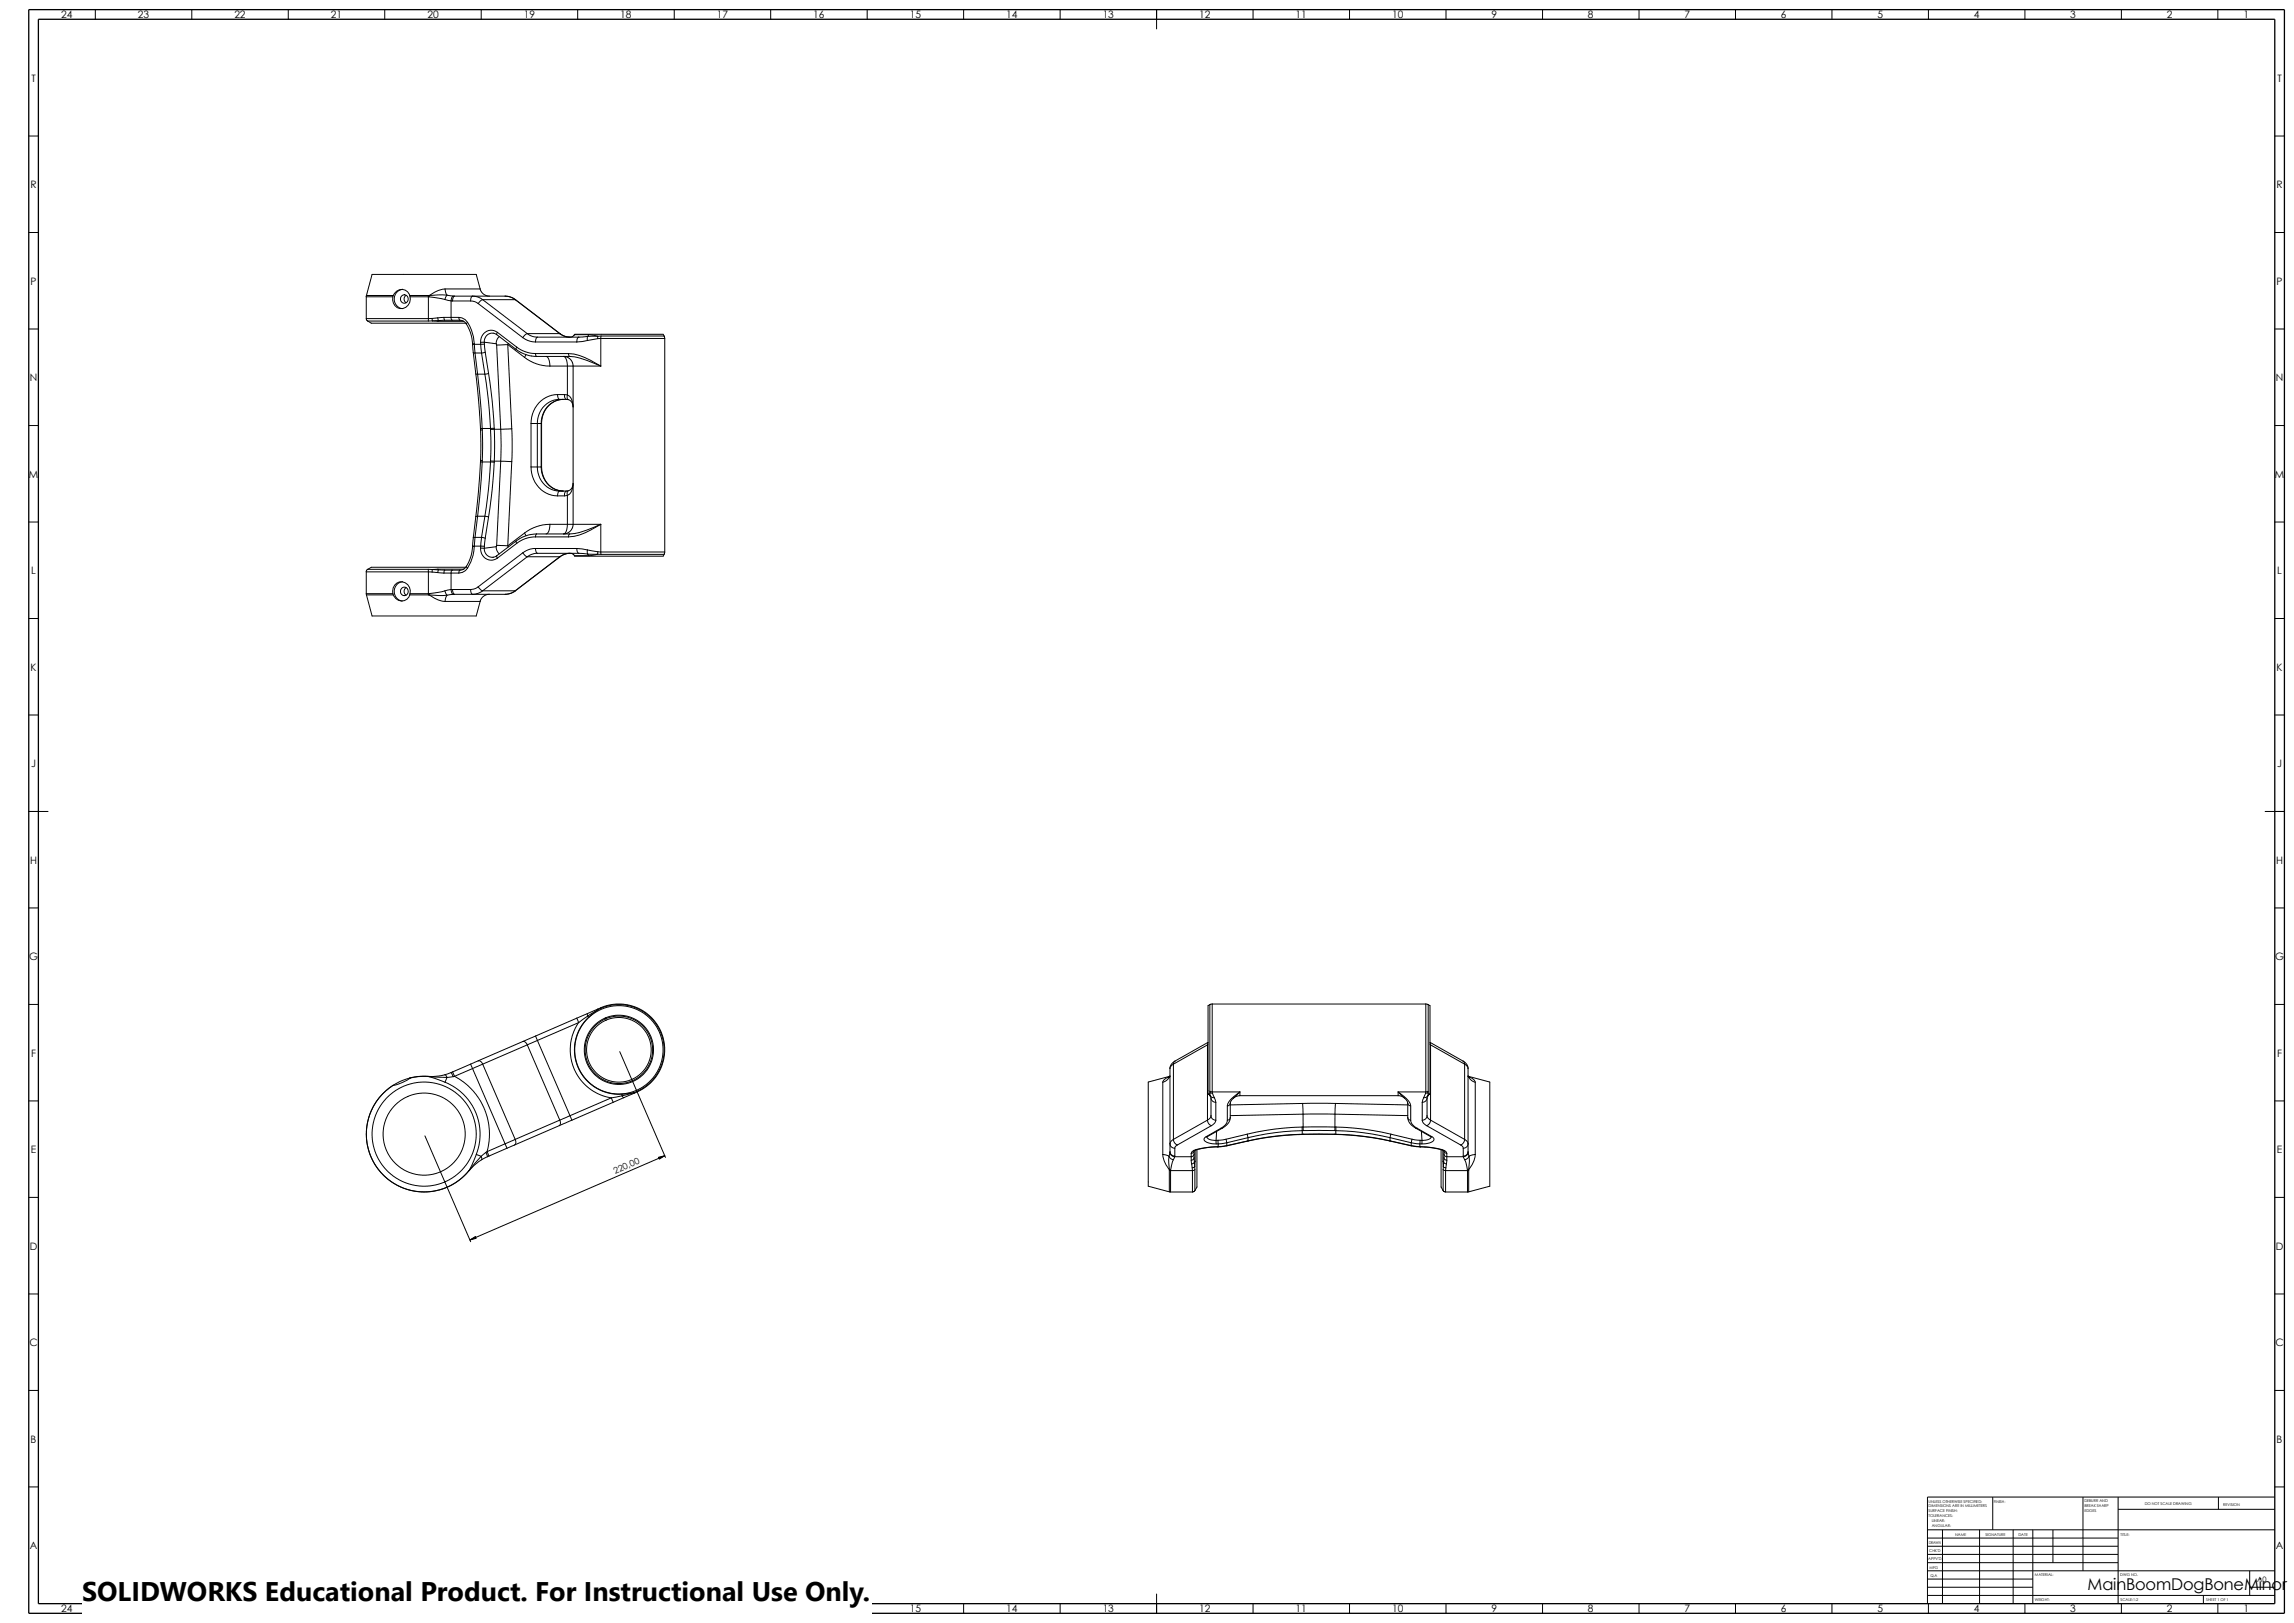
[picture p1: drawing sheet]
<svg xmlns="http://www.w3.org/2000/svg" width="1189mm" height="841mm" viewBox="0 0 1189 841" stroke-linecap="round" stroke-linejoin="round" font-family="sans-serif">
<defs><g id="words">
<text font-size="14" x="43" y="830">SOLIDWORKS Educational Product. For Instructional Use Only.</text>
<text font-size="8.4" x="1082" y="824">MainBoomDogBoneMinor</text>
<g font-size="5.3">
<text x="32" y="10">24</text>
<text x="71" y="10">23</text>
<text x="121" y="10">22</text>
<text x="171" y="10">21</text>
<text x="221" y="10">20</text>
<text x="271" y="10">19</text>
<text x="321" y="10">18</text>
<text x="371" y="10">17</text>
<text x="421" y="10">16</text>
<text x="471" y="10">15</text>
<text x="521" y="10">14</text>
<text x="571" y="10">13</text>
<text x="621" y="10">12</text>
<text x="671" y="10">11</text>
<text x="721" y="10">10</text>
<text x="773" y="10">9</text>
<text x="823" y="10">8</text>
<text x="873" y="10">7</text>
<text x="923" y="10">6</text>
<text x="973" y="10">5</text>
<text x="1023" y="10">4</text>
<text x="1073" y="10">3</text>
<text x="1123" y="10">2</text>
<text x="1163" y="10">1</text>
<text x="16" y="42">T</text>
<text x="1180" y="42">T</text>
<text x="16" y="98">R</text>
<text x="1180" y="98">R</text>
<text x="16" y="148">P</text>
<text x="1180" y="148">P</text>
<text x="15" y="198">N</text>
<text x="1179" y="198">N</text>
<text x="15" y="248">M</text>
<text x="1179" y="248">M</text>
<text x="16" y="298">L</text>
<text x="1180" y="298">L</text>
<text x="16" y="348">K</text>
<text x="1180" y="348">K</text>
<text x="16" y="398">J</text>
<text x="1180" y="398">J</text>
<text x="16" y="448">H</text>
<text x="1180" y="448">H</text>
<text x="15" y="498">G</text>
<text x="1179" y="498">G</text>
<text x="16" y="548">F</text>
<text x="1180" y="548">F</text>
<text x="16" y="598">E</text>
<text x="1180" y="598">E</text>
<text x="15" y="648">D</text>
<text x="1179" y="648">D</text>
<text x="15" y="698">C</text>
<text x="1179" y="698">C</text>
<text x="16" y="748">B</text>
<text x="1180" y="748">B</text>
<text x="15" y="803">A</text>
<text x="1179" y="803">A</text>
<text x="32" y="836">24</text>
<text x="471" y="836">15</text>
<text x="521" y="836">14</text>
<text x="571" y="836">13</text>
<text x="621" y="836">12</text>
<text x="671" y="836">11</text>
<text x="721" y="836">10</text>
<text x="773" y="836">9</text>
<text x="823" y="836">8</text>
<text x="873" y="836">7</text>
<text x="923" y="836">6</text>
<text x="973" y="836">5</text>
<text x="1023" y="836">4</text>
<text x="1073" y="836">3</text>
<text x="1123" y="836">2</text>
<text x="1163" y="836">1</text>
</g>
<text font-size="4.6" x="319" y="608" transform="rotate(-23 319 608)">220,00</text>
<text font-size="3.9" x="1170" y="820">A0</text>
<g font-size="2">
<text x="999" y="779">UNLESS OTHERWISE SPECIFIED:</text>
<text x="1033" y="779">FINISH:</text>
<text x="1080" y="779">DEBURR AND</text>
<text x="999" y="781">DIMENSIONS ARE IN MILLIMETERS</text>
<text x="999" y="784">SURFACE FINISH:</text>
<text x="1080" y="784">EDGES</text>
<text x="1080" y="781">BREAK SHARP</text>
<text x="1112" y="780">DO NOT SCALE DRAWING</text>
<text x="1152" y="780">REVISION</text>
<text x="999" y="786">TOLERANCES:</text>
<text x="1001" y="791">ANGULAR:</text>
<text x="1001" y="789">LINEAR:</text>
<text x="1013" y="796">NAME</text>
<text x="1029" y="796">SIGNATURE</text>
<text x="1046" y="796">DATE</text>
<text x="1099" y="796">TITLE:</text>
<text x="1000" y="800">DRAWN</text>
<text x="999" y="808">APPV'D</text>
<text x="1000" y="804">CHK'D</text>
<text x="1000" y="813">MFG</text>
<text x="1000" y="817">Q.A</text>
<text x="1055" y="817">MATERIAL:</text>
<text x="1099" y="817">DWG NO.</text>
<text x="1055" y="830">WEIGHT:</text>
<text x="1099" y="830">SCALE:1:2</text>
<text x="1143" y="830">SHEET 1 OF 1</text>
</g>
</g></defs>
<g fill="none" stroke="#000" stroke-width=".52">
<path d="M49 5v5M99 5v5M149 5v5M199 5v5M249 5v5M299 5v5M349 5v5M399 5v5M449 5v5M499 5v5M549 5v5M599 5v10"/>
<path d="M649 5v5M699 5v5M749 5v5M799 5v5M849 5v5M899 5v5M949 5v5M999 5v5M1049 5v5M1099 5v5M1149 5v5M15 70h5"/>
<path d="M1179 70h5M15 120h5M1179 120h5M190 154v11M190 154h14M190 153v1M190 153h14M204 154a5 5 0 0 0 4 6 5 5 0 0 0 5-6M204 153a4 4 0 0 1 4-3 4 4 0 0 1 4 3M204 153v1M209 150a5 5 0 0 0-5 5 5 5 0 0 0 5 5M210 153l-1 2 1 2"/>
<path d="M212 153h10M212 153l1 1M213 154h9M222 153h.1M222 153v12M222 154l9 1M222 153v1M231 155l3 1M231 150a15 15 0 0 0-9 3M231 150l1 3M231 150h18M232 153h-10"/>
<path d="M232 153l-1 2M232 153h3M234 156v9v1M234 156h1M235 156h9M235 153l-1 3M235 153h1M236 153l-1 3M236 153h26M244 156l4 1M248 157l23 18M249 150l2 2 3 1"/>
<path d="M249 150l-2-8h-54l-3 11M250 155l-2 2M250 155l-3-1a2 2 0 0 0-2 0 2 2 0 0 0-1 2M250 155l23 18M250 155h17M262 153l2 1 3 1M267 155l23 18M15 170h5M190 165l1 1M190 165h32M191 166l1 1h49M191 166h31"/>
<path d="M222 165v1M224 165v1M224 165h-2M224 166h-2M224 166h3M227 165h-3M227 165v1M227 166h13M227 166h.1M227 166h-3M230 164l-3 1M230 164v2"/>
<path d="M230 164h8M230 166h8M230 166h-3M238 164l3 2 1 1M238 164v2M238 166h2l2 2M242 168l2 4 1 6M242 167v1M242 167a22 22 0 0 1 4 11M245 179v4M245 178v1M246 178h-1"/>
<path d="M246 178h.1M246 178l-1 1M246 178v5M246 178h3M249 177v1M249 178l1 5M251 177h-2M251 177l6 1M251 177v1M251 178v4M251 178h-2M257 178v1"/>
<path d="M257 179l3 43M257 173a4 4 0 0 0-4 0 4 4 0 0 0-2 4M257 173l10 8M258 172l-1 1M258 172a6 6 0 0 0-6 0 6 6 0 0 0-3 5M258 172l10 8M259 174l-2 2v2M263 179h-6M263 179l2 43M263 179l9 6M263 178v1M268 180l-1 1"/>
<path d="M268 180a17 17 0 0 0 10 3M271 175l3 2h4M273 173l-2 2M273 173l3 1 3 1M273 173h17M278 177h21M279 175l-1 2M290 173l3 1 2 1-2-1-3-1M290 173h.1M298 173l-2 2M298 173h46v1M298 173h7"/>
<path d="M300 175l-1 2M304 176l-5 1M305 174l-26 1M305 174l-1 2M305 173l5 1M305 173v1M310 175l-6 1M310 174v1M310 174h-5M311 175h34M311 175v15M311 175h-1"/>
<path d="M311 174v1M311 174h33M311 174h-1M344 174l1 1M345 175v111h-34M1179 170h5M245 183h1M245 183l2 11M246 183h4M246 183l2 11M247 194l2 28M247 194h1"/>
<path d="M248 194l2 28M248 194h3M250 183l1 11M251 194l2 14 1 14M251 182l-1 1M251 182l2 12M253 194l2 14 1 14M253 194h-2M267 181a18 18 0 0 0 11 4M272 185a21 21 0 0 0 13 5M273 184l-1 1M278 183v2"/>
<path d="M278 183h17M278 185h17M283 185a5 5 0 0 1 2 5M285 190h26M295 183v2M295 183a37 37 0 0 1 16 7M295 185a53 53 0 0 1 16 5M275 219h6M275 219v23M281 219a12 12 0 0 1 11-12 12 12 0 0 0-12 12v23a12 12 0 0 0 12 12 12 12 0 0 1-11-12M281 219v23M289 204a14 14 0 0 0-14 15"/>
<path d="M289 204l1 3M289 204h3M290 207a12 12 0 0 0-12 12v23a12 12 0 0 0 12 12M290 207h3M292 204l1 3M292 204l2 1M293 207h1M294 205v-15a5 5 0 0 0-2-5l3 1 2 2v2v82v2l-2 1-3 2a5 5 0 0 0 2-5v-15M294 205v2M294 205l2 2 1 4M294 207a3 3 0 0 1 3 4M15 221h5"/>
<path d="M249 239l-2 29M249 239h1M249 222v1M249 223v16M249 239h.1M250 222h-1M250 239l-2 29M250 222h4M250 239h4M250 222v1M250 223h-1M250 223v16"/>
<path d="M250 239h.1M254 239l-1 15-2 14M254 239h2M254 223v16M254 222v1M254 239h.1M256 239l-1 15-2 14M256 222h-2M256 222h.1M256 222v17M256 222l-2 1M256 239h.1"/>
<path d="M256 239h4M260 222v17M260 239h5M260 222h-4M260 239l-3 44M265 222v17M265 222h-5M265 239l-2 44M1179 221h5M275 242a14 14 0 0 0 14 15M275 242h6M289 257h3"/>
<path d="M290 254l-1 3M290 254h3M293 254l-1 3M294 257h-2M294 254h-1M294 254v3M297 251a4 4 0 0 1-3 3M297 250l-1 4-2 3M15 271h5M245 279v4M246 278l-1 1M246 278v5"/>
<path d="M246 278h4M247 268l-2 11M248 268h-1M248 268l-2 10M248 268h3M250 278l-1 5M250 278l1 1M251 268h2M251 268l-1 10M251 279v4M253 268l-2 11M272 276l1 2"/>
<path d="M272 276l-9 7M278 278a16 16 0 0 0-10 4M278 278h17M278 277a18 18 0 0 0-11 3M278 277v1M278 277h17M285 272a5 5 0 0 1-2 5M285 272a22 22 0 0 0-13 4M285 272h26M295 277v1M311 272l-3 1a33 33 0 0 1-13 4M311 272a36 36 0 0 1-16 6"/>
<path d="M311 272v14M1179 271h5M190 296v12M190 296h32M191 295l-1 1M191 295h31M222 295v1M222 295h2M222 296v12M222 296h2M224 296l3 1M224 295v1"/>
<path d="M224 295h3M227 297h3M227 295h.1M227 295h13M227 295h-3M227 295v2M227 295h3M230 297h8M230 295v2M230 295h8M234 295v2v8M238 295v2"/>
<path d="M241 294h-49l-1 1M242 294l-2 1h-2M242 294h.1M242 294l-2 3h-2M245 283l-1 5-2 6M245 283h1M245 283h.1M246 283a22 22 0 0 1-4 11M246 283h.1M246 283h3M249 284a6 6 0 0 0 3 5 6 6 0 0 0 6 0M249 284h2"/>
<path d="M249 283h2M249 283v1M251 284a4 4 0 0 0 4 5M251 283v1M256 289h-1M257 283v2l2 2M257 283l-6 1M257 283h.1M257 283h6M257 288l-2 1M257 288l1 1M263 283h.1"/>
<path d="M267 280l1 2M267 280l-10 8M268 282l-10 7M271 286l2 3M271 286l-23 18M273 289l-23 17M273 289h17M278 284l-4 1-3 1M278 284l1 3M278 284h21M279 287h-3l-3 2M279 287h21"/>
<path d="M290 289l-23 17M290 288l3-1h2h-2l-3 2M290 288v1M290 288l-23 18M296 287l2 1M299 284l5 1M299 284l1 3M300 287h5M304 285l6 1M304 285l1 2M305 287h5M305 287v1"/>
<path d="M310 287l-5 1M310 286v1M310 287h1M310 286h1M311 286v1M311 287h33M344 287v1h-46h7M344 286v1M190 308h.1M190 308h14M190 308l3 11h54l2-7M204 308a5 5 0 0 1 4-7 5 5 0 0 1 5 7"/>
<path d="M204 308h.1M204 308a4 4 0 0 0 4 3 4 4 0 0 0 4-3M209 301a5 5 0 0 0-5 5 5 5 0 0 0 4 5M210 305l-1 1 1 2M212 308h10M213 308h-1M222 308h.1M222 308h-9M222 308a15 15 0 0 0 9 4M222 308h10M231 306l-9 2M231 306l1 2"/>
<path d="M231 312h18M232 308l-1 4M234 305l-3 1M234 305l1 3M234 305h10M235 305l1 3M235 308h-3M235 308h27M244 305v1a1.8 1.8 0 0 0 1 2 1.8 1.8 0 0 0 2 0l3-2M248 304l-4 1M248 304l2 2M250 306h17"/>
<path d="M254 308l-3 1-2 3M267 306l-3 2h-2M267 306l-2 1-3 1M267 306h.1M15 321h5M1179 321h5M15 371h5M1179 371h5M15 420h10M1174 420h10M15 470h5M1179 470h5"/>
<path d="M15 520h5M271 540h1l1 1M271 540l-23 10M278 537l1 2M278 537l-7 3M279 539l-6 2M279 539l16 39M299 528l1 2M299 528l-21 9M300 530l-3 5-1 6v7l2 6 3 5 4 5 6 3 6 2M300 530l-21 9M304 525l1 2"/>
<path d="M304 525l-5 3M305 527h.1M305 527l-5 3M305 527l-4 6-3 7v7l2 7 4 6 5 4 6 2 7 1M310 523l-5 4M310 523h.1M310 523l-6 2M311 522l-1 1M311 522l9-2 5 1 5 1 3 2 4 3 3 4 3 4 1 8v6l-1 4-2 3-3 5-4 3-4 2M311 522l9-1h6l3 1 4 2 4 3 3 4 2 4 2 8v6l-1 3-3 5-2 3-4 3-4 3M314 529l-5 3-4 5-1 4v4l1 6 4 5 5 3 4 1 3 1 6-2 5-3 4-5 1-4v-4l-1-6-3-5-6-3-3-1-4-1-6 2M627 521v45"/>
<path d="M627 521h-1v46M628 520l-1 1M628 520h111M628 520v46M739 520l1 1M739 520v46M740 521h1v46M740 521v45M1179 520h5M212 559l-4 2-4 1M213 559h-1M213 559l-5 1-5 3"/>
<path d="M222 558h-5l-5 1M222 558h.1M222 558h-6l-3 1M222 558h1M222 558l9 3M222 558h10M231 557l-9 1M231 557l1 1M232 558l-1 3M234 556l-3 1M234 556l1 2M235 555l1 3"/>
<path d="M235 555l-1 1M235 558h-3M236 558l5 3 3 3 4 5 3 5 2 6 1 6-1 6-1 5M236 558h-1M244 551l1 3M244 551l-9 4M245 554l-9 4M245 554l17 39M248 550l-4 1M248 550h1l1 1M250 551l-5 3M250 551l17 39"/>
<path d="M273 541l-23 10M273 541l17 39M321 545l24 55M606 558l-1 2-2 1M606 558l-11 3v54l11 3M606 558h.1M606 558a4 4 0 0 0-3 3M606 554v43M608 551l-2 3M608 551v39M609 550l-2 1-1 3M609 550l-1 1"/>
<path d="M626 541v39M626 541l-18 10M626 540v1M626 540l-17 10M626 541h.1M741 540v1M741 540l17 10M741 541h.1M741 541v39M741 541l18 10M758 550l2 2 1 2M758 550l1 1"/>
<path d="M759 551l2 3M759 551v39M761 558h1M761 558h.1M761 554v43M761 558a4 4 0 0 1 4 3M761 558l11 3v54l-11 3M761 558l2 2 2 1M15 570h5M204 562l-5 4-4 5-3 6-2 6v6l1 7 2 6 4 6 5 4 5 3 6 2 7 1 7-1 6-2 6-4 4-4M204 562l-5 4-4 5-3 6-2 6v6l1 7 3 6 3 5 5 5 6 3 6 2 6 1 6-1 6-2 6-4 5-4M231 561l4 2 5 4 4 5 3 5 1 5 1 5-1 6-1 5"/>
<path d="M295 578l-5 2M295 578l1 2M317 569l1 2M317 569l-22 9M318 571l-22 9M322 568l-5 1M322 568l1 1M323 569l-5 2M328 566l-6 1v1M328 566l-6 2M328 566l1 1M329 567l-6 2"/>
<path d="M330 566h.1M330 566h-2M330 566l-1 1M603 561v37M626 567l1 1M626 567h.1M627 566h1M627 566h.1M627 566l-1 1M627 566l1 1M627 566v2M627 568h.1"/>
<path d="M627 568l2 1M627 568l1 1M628 578a2.4 2.4 0 0 0 2 2M628 578l-1 1-1 1M628 566h15M628 566v1M628 567l1 2M629 569l1 2M630 571a2.4 2.4 0 0 1-2-2v9M630 571v9M636 573v7M638 579a7 7 0 0 1-5 6"/>
<path d="M638 572l-1 1h-1M638 579l-1 1h-1M638 572v7M643 568h-2l-2 1M643 566l-5 4v2M643 566l-5 3-2 4M643 568h82M643 566v2M675 572h17M675 572v5M675 572l-37 1M675 577h17"/>
<path d="M675 577l-37 1M675 577v7M692 577l38 1M692 577v7M692 572v5M692 572l38 1M725 568h1l2 1M725 566l4 4 1 2M725 566l4 3 2 4M725 566v2M725 566h14M730 579a7 7 0 0 0 4 6"/>
<path d="M730 572v1h1M730 579v1h1M730 572v7M731 573v7M737 571v9M738 569l-1 2M739 567l-1 2M739 566v1M740 569a2.4 2.4 0 0 1-3 2M740 578a2.4 2.4 0 0 1-3 2M740 578v1l1 1M740 569v9"/>
<path d="M740 568v1M740 568l-2 1M740 568h.1M740 566l1 1M740 566l-1 1M740 566v2M740 566h-1M740 566h.1M741 567l-1 1M741 567h.1M765 561v37M1179 570h5"/>
<path d="M220 589l24 54M247 598l-4 8M247 598l2 1M249 599l-6 7M249 599l1 2M252 597l-3 2M252 597l1 2M252 597h.1M253 599l-3 2M253 599h.1M262 593l1 2M262 593l-10 4"/>
<path d="M263 595l-10 4M267 593l-4 2M267 590l-5 3M267 590v2v1M290 583l-23 10M290 580v2v1M290 580l-23 10M296 580l-6 3M341 600l4-1-3 2zM345 599l-101 44M603 598l3 1M603 598a14 14 0 0 0 3 8"/>
<path d="M606 599l2 2M606 599v7M606 597v2M606 597a2.6 2.6 0 0 0 3 2M606 597a2.4 2.4 0 0 0 3 2M606 597h.1M608 590l1 2 1 1M608 590a2.3 2.3 0 0 0-2 3 2.3 2.3 0 0 0 3 2M609 599l-1 2M609 599h.1M609 595v4M610 593l-1 2"/>
<path d="M617 598v3M619 596l-2 2M619 598l-1 1h-1h-8M619 600l-2 1M619 596v4M619 600v2M619 596v6M620 596h.1M620 596l-2 1-1 1M620 596h-1M620 596v19l-1 2M625 589a1.5 1.5 0 0 0-1 2 1.5 1.5 0 0 0 2 1l4 1"/>
<path d="M625 589a4 4 0 0 0 5 2M626 580v2l2 1M626 580l-18 10M626 589h-1M628 583l-18 10M630 580l-1 2-1 1M630 591v2M630 593h1M631 586l-1 5M631 594h.1M631 594l-11 2M631 591v2"/>
<path d="M631 591h-1M631 593v1M633 585l-8 4M633 585h.1M633 585l-7 4M635 590l-4 1M635 590l1 2M636 594h-5M636 594h.1M636 592l-5 1M636 592v2M636 580a5 5 0 0 1-3 5"/>
<path d="M646 588l1 2M646 588l-11 2M647 591h.1M647 591l-11 3M647 590l-11 2M647 590v1M675 584l-15 1-14 3M675 584v2M675 584h.1M675 588h.1M675 586l-14 1-14 3M675 588l-14 1-14 2"/>
<path d="M675 586v2M675 588l-13 1-15 2M675 584h17M675 586h17M675 586h.1M676 588h.1M676 588h16M676 588h-1M676 588h15M691 588h1M692 588h-1M692 588h.1"/>
<path d="M692 586h.1M692 584v2M692 584h.1M692 588l16 1 12 2M692 586l14 1 14 3M692 588l14 1 14 2M692 586v2M692 584l15 1 14 3M720 591h.1M720 591l11 3M720 590l11 2M720 590v1"/>
<path d="M721 588l-1 2M721 588l11 2M731 580a5 5 0 0 0 3 5M731 594h5M731 594h.1M731 592l5 1M731 592v2M732 590l4 1M732 590l-1 2M734 585h.1M734 585l7 4M734 585l8 4"/>
<path d="M736 594h.1M736 593h1M736 593v1M736 591v2M736 591h1M736 594l11 2M737 586v5M737 591v2M737 580l1 2 1 1M739 583l18 10M741 589h1M741 580v2l-2 1"/>
<path d="M741 580l18 10M742 589a4 4 0 0 1-5 2M742 589a1.5 1.5 0 0 1 1 2 1.5 1.5 0 0 1-1 1l-5 1M747 596h1M747 596v19l1 2M747 596h.1M747 596h2l1 2M748 596v6M748 598l1 1h1h8M748 600l2 1M748 596v4M748 600v2"/>
<path d="M748 596l2 2M750 598v3M757 593l1 2M758 595v4M758 599h.1M758 599l1 2M759 590l-1 2-1 1M759 590a2.3 2.3 0 0 1 2 3 2.3 2.3 0 0 1-3 2M761 597a2.4 2.4 0 0 1-3 2M761 597h.1M761 597v2M761 597a2.6 2.6 0 0 1-3 2"/>
<path d="M761 599l-2 2M761 599v7M765 598l-4 1M765 598a13 13 0 0 1-4 8M243 607h.1M243 606h.1M243 606v1M244 606l-1 1M250 601l-7 5M606 618h1M606 607h1M606 607v11"/>
<path d="M606 606h1M606 606v1M607 607v11M607 618h11M607 607h11M607 606v1M608 601l-1 5M617 601l1 2M618 603v2M618 605v2M618 607v11M619 602l-1 1"/>
<path d="M619 602v3M619 605h-1M619 605v1M619 617l-1 1M619 606l-1 1M619 606v11M619 602h.1M748 602h.1M748 602v3M748 617l1 1M748 606l1 1M748 606v11"/>
<path d="M748 605h1M748 605v1M748 602l2 1M749 607v11M749 618h12M749 607h12M749 605v2M750 603l-1 2M750 601v2M759 601l1 5M760 606l1 1M761 607v11"/>
<path d="M761 606h-1M761 606v1M761 618h.1M761 607h.1M15 620h5M1179 620h5M244 643l2-2 1 1zM15 671h5M1179 671h5M15 721h5M1179 721h5M15 771h5"/>
<path d="M1033 776v17M1080 776v38M1098 776v55M1150 776v6M1179 771h5M1179 776h-180v55M999 793h180M999 797h99M1007 793v38M1026 793v38M1043 793v38M1054 793v38"/>
<path d="M1064 793v17M1098 782h81M999 810h99M999 805h99M999 801h99M999 818h55M999 814h180M1166 814v13M49 831v5M99 831v5M149 831v5M199 831v5"/>
<path d="M249 831v5M299 831v5M349 831v5M399 831v5M449 831v5M499 831v5M549 831v5M599 826v10M649 831v5M699 831v5M749 831v5M799 831v5"/>
<path d="M849 831v5M899 831v5M949 831v5M999 827h180M999 822h55M999 831v5M1049 831v5M1099 831v5M1142 827v4M1149 831v5M1166 822h13"/>
<circle cx="210" cy="155" r="2.1"/>
<circle cx="209" cy="307" r="2.1"/>
<circle cx="321" cy="544" r="23"/>
<circle cx="321" cy="544" r="18"/>
<circle cx="321" cy="544" r="17"/>
<circle cx="220" cy="588" r="27"/>
<circle cx="220" cy="588" r="21"/>
</g>
<path d="M15 5h1169v831h-1169zM20 10h1159v821h-1159z" fill="none" stroke="#000" stroke-width=".68" stroke-linecap="butt"/>
<path d="M341 600l4-1-3 2zM244 643l2-2 1 1z" fill="#000"/>
<path d="M43 815h409v26h-409z" fill="#fff"/>
<use href="#words"/>
</svg>
